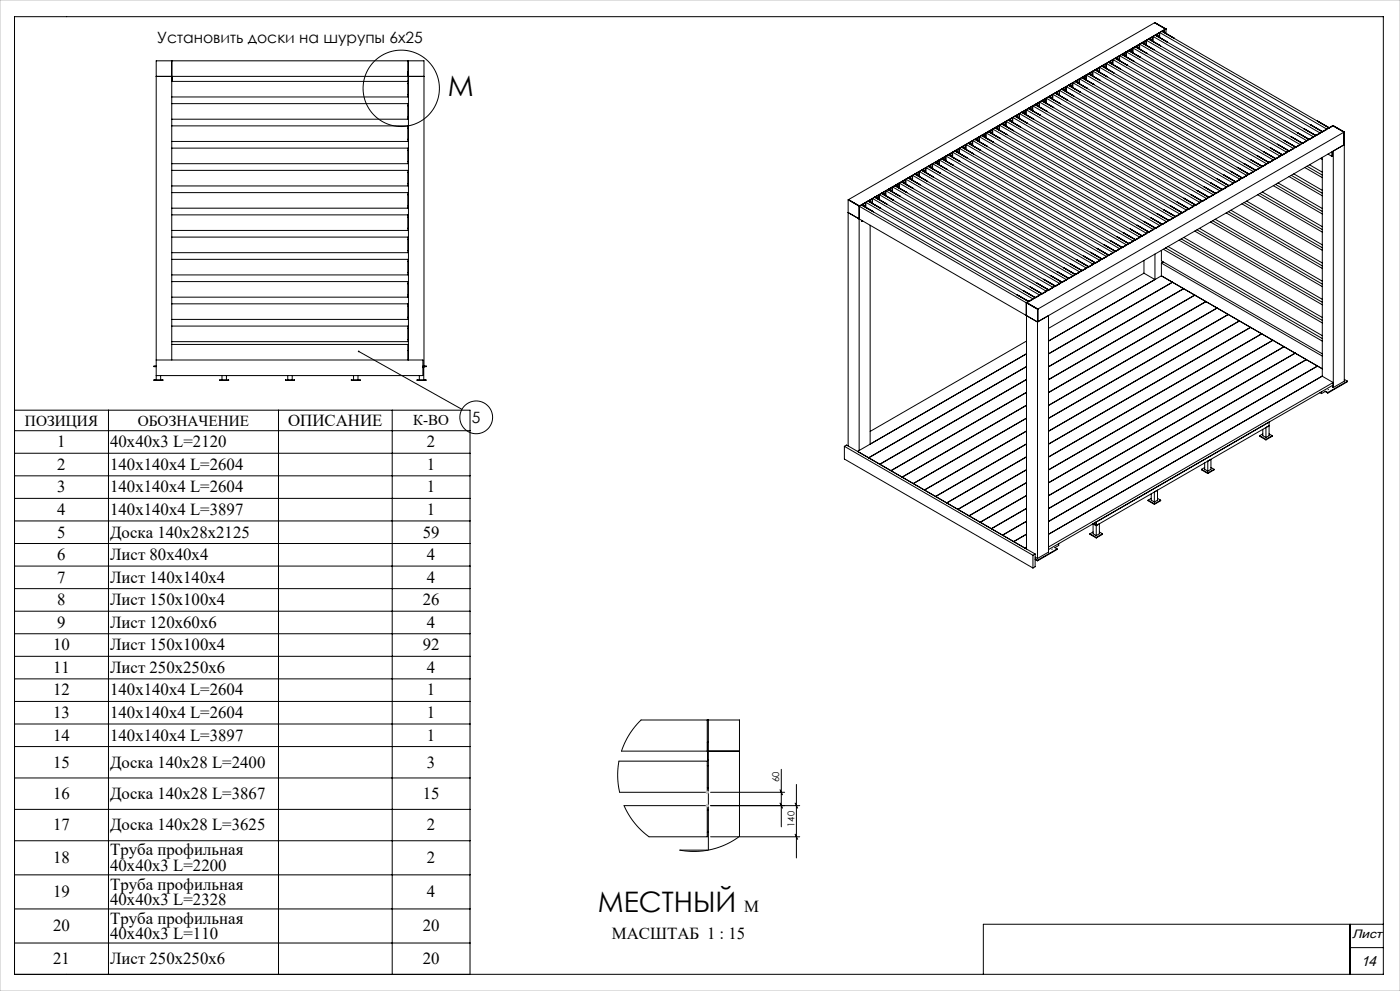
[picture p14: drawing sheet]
<svg xmlns="http://www.w3.org/2000/svg" width="420mm" height="297mm" viewBox="0 0 420 297" stroke-linecap="round" stroke-linejoin="round" font-family="sans-serif">
<defs><g id="words">
<g font-size="8.5">
<text x="134.4" y="28.8">M</text>
<text x="179.4" y="273.4">МЕСТНЫЙ</text>
</g>
<g font-size="5">
<text x="86.4" y="127.6">ОПИСАНИЕ</text>
<text x="17.2" y="134">1</text>
<text x="33" y="134">40х40х3 L=2120</text>
<text x="128.1" y="134">2</text>
<text x="17.2" y="140.8">2</text>
<text x="33" y="140.8">140х140х4 L=2604</text>
<text x="128.1" y="140.8">1</text>
<text x="17.2" y="147.6">3</text>
<text x="33" y="147.6">140х140х4 L=2604</text>
<text x="128.1" y="147.6">1</text>
<text x="17.2" y="154.3">4</text>
<text x="33" y="154.3">140х140х4 L=3897</text>
<text x="128.1" y="154.3">1</text>
<text x="17.2" y="161.1">5</text>
<text x="33" y="161.1">Доска 140х28х2125</text>
<text x="126.8" y="161.1">59</text>
<text x="17.2" y="167.9">6</text>
<text x="33" y="167.9">Лист 80х40х4</text>
<text x="128.1" y="167.9">4</text>
<text x="17.2" y="174.6">7</text>
<text x="33" y="174.6">Лист 140х140х4</text>
<text x="128.1" y="174.6">4</text>
<text x="17.2" y="181.4">8</text>
<text x="33" y="181.4">Лист 150х100х4</text>
<text x="126.8" y="181.4">26</text>
<text x="17.2" y="188.1">9</text>
<text x="33" y="188.1">Лист 120х60х6</text>
<text x="128.1" y="188.1">4</text>
<text x="15.9" y="194.9">10</text>
<text x="33" y="194.9">Лист 150х100х4</text>
<text x="126.8" y="194.9">92</text>
<text x="15.9" y="201.7">11</text>
<text x="33" y="201.7">Лист 250х250х6</text>
<text x="128.1" y="201.7">4</text>
<text x="15.9" y="208.4">12</text>
<text x="33" y="208.4">140х140х4 L=2604</text>
<text x="128.1" y="208.4">1</text>
<text x="15.9" y="215.2">13</text>
<text x="33" y="215.2">140х140х4 L=2604</text>
<text x="128.1" y="215.2">1</text>
<text x="15.9" y="221.9">14</text>
<text x="33" y="221.9">140х140х4 L=3897</text>
<text x="128.1" y="221.9">1</text>
<text x="15.9" y="230">15</text>
<text x="33" y="230">Доска 140х28 L=2400</text>
<text x="128.1" y="230">3</text>
<text x="15.9" y="239.4">16</text>
<text x="33" y="239.4">Доска 140х28 L=3867</text>
<text x="126.8" y="239.4">15</text>
<text x="15.9" y="248.9">17</text>
<text x="33" y="248.9">Доска 140х28 L=3625</text>
<text x="128.1" y="248.9">2</text>
<text x="33" y="256.4">Труба профильная</text>
<text x="15.9" y="258.7">18</text>
<text x="33" y="261">40х40х3 L=2200</text>
<text x="128.1" y="258.7">2</text>
<text x="15.9" y="268.9">19</text>
<text x="33" y="266.6">Труба профильная</text>
<text x="128.1" y="268.9">4</text>
<text x="33" y="271.2">40х40х3 L=2328</text>
<text x="223.3" y="273.3">M</text>
<text x="15.9" y="279.1">20</text>
<text x="33" y="276.8">Труба профильная</text>
<text x="33" y="281.4">40х40х3 L=110</text>
<text x="126.8" y="279.1">20</text>
<text x="183.5" y="281.5">МАСШТАБ 1 : 15</text>
<text x="15.9" y="288.9">21</text>
<text x="33" y="288.9">Лист 250х250х6</text>
<text x="126.8" y="288.9">20</text>
</g>
<g font-size="4.7">
<text x="47.1" y="12.9">Установить доски на шурупы 6х25</text>
<text x="141.6" y="126.7">5</text>
</g>
<g font-size="4.6">
<text x="7.5" y="127.7">ПОЗИЦИЯ</text>
<text x="41.4" y="127.7">ОБОЗНАЧЕНИЕ</text>
</g>
<text font-size="4.5" x="124" y="127.5">К-ВО</text>
<text font-size="4.4" x="408.3" y="289.6">14</text>
<text font-size="3.7" x="405.6" y="281.3">Лист</text>
<g font-size="2.8">
<text x="233.8" y="234.5" transform="rotate(-90 233.8 234.5)">60</text>
<text x="238.3" y="247.8" transform="rotate(-90 238.3 247.8)">140</text>
</g>
</g></defs>
<g fill="none" stroke="#000" stroke-width=".3">
<path d="M51.5 18.2v89.7M122.4 18.2h.1M122.4 18.2h-75.5v95.6M122.4 18.2l.1 6M122.5 18.2h4.7v91.5M122.5 18.2v89.7M330.5 19.8l50.1 28.9M330.6 19.8h.1M330.7 19.7v.1M330.7 19.7h.1M330.7 19.7l1.1-.6v1.3M330.7 19.8l3.4 2"/>
<path d="M331.3 19.9v.2zM331.3 19.9l-.1 .1M331.9 19l.6-.4 50.1 29.1M331.9 19v1.5M331.9 19l50.1 28.9M332.6 18.6v.1M332.7 18.5v.2M332.7 18.7l3.4 2M332.7 18.5v.1M332.7 18.5l1.1-.5v1.3M332.7 18.6v.1M332.7 18.7h.1"/>
<path d="M333.3 18.7v.2zM333.3 18.7l-.1 .1M333.9 17.8l.6-.3 50.1 28.9M333.9 17.8v1.5M333.9 17.8l50.1 29M334.6 17.5h.1M334.7 17.4v.1M334.7 17.4h.1M334.7 17.4l1.1-.6v1.3M334.7 17.5h.1M334.7 17.5l3.4 2M335.3 17.6v.1z"/>
<path d="M335.3 17.6l-.1 .1M335.9 16.7l.6-.4 50.1 28.9M335.9 16.7v1.5M335.9 16.7l50.1 28.9M336.6 16.3v.1M336.7 16.2l.1 .1M336.7 16.2l1.1-.5v1.2M336.8 16.3h.1M336.8 16.3l3.3 2M337.3 16.4v.2zM337.3 16.4l-.1 .1M337.9 15.5l.6-.3 50.1 28.9"/>
<path d="M337.9 15.5v1.5M337.9 15.5l50.1 28.9M338.1 19.5h.1M338.6 15.2h.1M338.7 15.1l.1 .1M338.7 15.1l3.4 2.1M338.7 15.1l1.1-.6v1.3M338.8 15.2h.1M339.3 15.3v.1zM339.3 15.2l-.1 .2M339.9 14.4l.6-.4 50.1 28.9M339.9 14.4v1.4"/>
<path d="M339.9 14.4l50.1 28.9M340.1 18.3h.1M340.1 18.3v.1M340.6 14h.1M340.7 13.9l.1 .1M340.7 13.9l1.1-.5v1.2M340.8 14h.1M340.8 14l3.4 2M341.3 14.1v.2zM341.3 14.1l-.1 .1M341.9 13.2l.6-.4 50.1 29M341.9 13.2v1.5"/>
<path d="M341.9 13.2l50.1 28.9M342.1 17.2h.1M342.6 12.8v.1M342.7 12.8l.1 .1M342.7 12.8h.1M342.7 12.8l1.1-.6v1.3M342.8 12.8v.1M342.8 12.9l3.4 1.9M343.3 12.9v.2zM343.3 12.9v.2M343.9 12.1l.7-.4 50 28.9M343.9 12.1v1.4"/>
<path d="M343.9 12.1l50.1 28.9M344.2 16h-.1M344.2 16v.1M344.6 11.7h.1M344.7 11.6l.1 .1M344.7 11.6h.1M344.7 11.6l1.1-.6v1.3M344.8 11.6v.1M344.8 11.7l3.4 2M345.3 11.8v.2zM345.3 11.8v.1M345.9 10.9l.7-.4 50 29.1"/>
<path d="M345.9 10.9v1.5M345.9 10.9l50.1 28.9M346.2 14.8l-.1 .1M346.2 14.8v.1M346.4 6.8l3.4 1.9-92 53-3.3-1.9M346.4 6.8l3.4 1.9M346.4 6.8l-91.9 53M346.6 10.5v.1M346.7 10.4v.2M346.7 10.4l.1 .1M346.7 10.4l1.1-.5v1.3M346.7 10.6l3.5 2"/>
<path d="M346.8 10.5v.1M346.8 10.6h-.1M347.3 10.6v.2zM347.3 10.6v.2M347.9 9.7l.7-.3 50 28.9M347.9 9.7v1.5M347.9 9.7l50.1 29M348.2 13.7h-.1M348.2 13.7v.1M348.6 9.4h.1M348.7 9.3v.2M348.7 9.3h.1"/>
<path d="M348.8 9.3v.1M348.8 9.4l3.4 2M348.8 9.4l-.1 .1M349.3 9.5v.1zM349.3 9.5v.1M349.8 8.7l-1.1 .6M349.8 8.7v1.3M352.2 11.4h-.1M352.2 11.4v.1M46.9 22.9h75.5M51.5 24.4h70.9v4.7h-70.9M51.5 31.1h70.9v4.6h-70.9"/>
<path d="M51.5 37.7h70.9v4.7h-70.9M51.6 22.9v1.3l.1-1.3M122.4 21.6h.1M122.4 35.1h.1M122.4 31.7h.1M122.4 38.4h.1M122.4 28.4h.1M122.4 25.1h.1M122.5 22.9h4.7M295.7 40l-1 .6M295.7 40l-1.1 .5M295.7 40v1.2"/>
<path d="M295.8 39.8l.7-.4 50.1 29M295.8 39.8l50.1 28.9M295.8 39.8v1.5M296.6 39.4v.1M296.6 39.4l.1 .1M296.6 39.4h.1M296.7 39.4v.1M297.2 39.5v.2zM297.3 39.5l-.1 .2M297.6 38.8h.1M297.7 38.8l-1.1 .6M297.7 38.8v1.3"/>
<path d="M298.5 38.3l50.1 28.9M298.6 38.3h.1M298.7 38.2v.1M298.7 38.3l3.4 2M299.2 38.4v.2zM299.3 38.4l-.1 .1M299.7 37.6h.1M299.7 37.6l-1 .6M299.7 37.6v1.3M299.8 39v-1.5l50.1 28.9M300.5 37.1l50.1 29.1M300.6 37.1v.1"/>
<path d="M300.7 37.1v.1M300.7 37.2l3.4 1.9M301.2 37.2v.2zM301.3 37.2l-.1 .2M301.7 36.4v.1M301.7 36.5l-1 .6M301.7 36.5v1.3M301.8 37.8v-1.4l50.1 28.9M302.5 36l50.1 28.9M302.6 36h.1M302.7 35.9v.1M302.7 36l3.4 2"/>
<path d="M303.2 36.1v.1zM303.3 36.1l-.1 .1M303.7 35.3h.1M303.7 35.3l-1 .6M303.7 35.3v1.3M303.8 36.7v-1.5l50.1 28.9M304.1 39.1l-.1 .1M304.1 39.1v.1M304.5 34.8l50.1 28.9M304.6 34.8v.1M304.6 34.9l3.5 2M304.7 34.8l-.1 .1"/>
<path d="M304.7 34.8v.1M304.7 34.9h-.1M305.2 34.9v.2zM305.3 34.9l-.1 .1M305.7 34.1v.1M305.7 34.2l-1 .6M305.7 34.2v1.3M305.8 35.5v-1.5l50.1 29M306.1 38h-.1M306.1 38v.1M306.5 33.7l50.1 28.9M306.6 33.7h.1"/>
<path d="M306.7 33.6v.1M306.7 33.7l3.4 2M307.2 33.8v.1zM307.3 33.7l-.1 .2M307.7 33h.1M307.7 33l-1 .6M307.7 33v1.3M307.8 34.4v-1.5l50.1 28.9M308.5 32.5l50.1 28.9M308.6 32.5h.1M308.7 32.5h.1M308.7 32.5l3.4 2"/>
<path d="M309.2 32.6v.2zM309.3 32.6l-.1 .1M309.7 31.8v.1M309.7 31.9l-1 .6M309.7 31.9v1.2M309.8 33.2v-1.5l50.1 28.9M310.1 35.7h-.1M310.1 35.7h.1M310.5 31.3l50.1 29M310.6 31.3v.1M310.7 31.4l3.4 1.9M310.7 31.3v.1"/>
<path d="M311.2 31.5v.1zM311.3 31.4l-.1 .2M311.7 30.7h.1M311.7 30.7l-1 .6M311.7 30.7v1.3M311.8 32v-1.4l50.1 28.9M312.1 34.5h-.1M312.1 34.5v.1M312.5 30.2l50.1 28.9M312.6 30.2h.1M312.7 30.1v.1M312.7 30.2l3.4 2"/>
<path d="M313.3 30.3l-.1 .2zM313.3 30.3l-.1 .1M313.7 29.5h.1M313.7 29.5l-1 .6M313.7 29.5v1.3M313.8 30.9v-1.5l50.1 28.9M314.1 33.3l-.1 .1M314.1 33.3v.1M314.5 29l50.1 28.9M314.6 29v.1M314.7 29v.1M314.7 29.1l3.4 1.9"/>
<path d="M315.3 29.1l-.1 .2zM315.3 29.1l-.1 .2M315.7 28.4h.1M315.7 28.4l-1 .6M315.7 28.4v1.3M315.8 29.7v-1.4l50.1 28.9M316.1 32.2h-.1M316.1 32.2v.1M316.5 27.9l50.1 28.9M316.6 27.9h.1M316.7 27.8v.1M316.7 27.9l3.4 2"/>
<path d="M317.3 28l-.1 .1zM317.3 28l-.1 .1M317.7 27.2h.1M317.8 27.2l-1.1 .6M317.8 27.2v1.3M317.8 28.6v-1.5l50.1 28.9M318.1 31l-.1 .1M318.1 31v.1M318.5 26.7l50.1 28.9M318.6 26.7v.1M318.6 26.8l3.5 2M318.7 26.7l-.1 .1"/>
<path d="M318.7 26.7v.1M318.7 26.8h-.1M319.3 26.8l-.1 .2zM319.3 26.8l-.1 .1M319.7 26l.1 .1M319.8 26.1l-1.1 .6M319.8 26.1v1.3M319.9 27.4v-1.5l50 29M320.1 29.9h-.1M320.1 29.9v.1M320.5 25.6l50.1 28.9M320.6 25.6h.1"/>
<path d="M320.7 25.5v.1M320.7 25.6l3.4 2M321.3 25.7v.1zM321.3 25.6l-.1 .2M321.7 24.9h.1M321.8 24.9l-1.1 .6M321.8 24.9v1.3M321.9 26.3v-1.5l50 28.9M322.5 24.4l50.1 28.9M322.6 24.4v.1M322.7 24.4h.1M322.7 24.4l3.4 2"/>
<path d="M323.3 24.5v.2zM323.3 24.5l-.1 .1M323.7 23.7l.1 .1M323.8 23.8l-1.1 .6M323.8 23.8v1.2M323.9 25.1v-1.5l50 28.9M324.1 27.6h-.1M324.1 27.6h.1M324.5 23.2l50.1 29M324.6 23.2v.1M324.7 23.3l3.4 1.9M324.7 23.2v.1"/>
<path d="M325.3 23.4v.1zM325.3 23.3l-.1 .2M325.7 22.6h.1M325.8 22.6l-1.1 .6M325.8 22.6v1.3M325.9 22.5l.6-.4 50.1 28.9M325.9 22.5v1.4M325.9 22.5l50 28.9M326.1 26.4h.1M326.1 26.4v.1M326.6 22.1h.1M326.7 22.1h.1"/>
<path d="M326.7 22.1l3.4 2M327.3 22.2v.2zM327.3 22.2l-.1 .1M327.7 21.4l.1 .1M327.8 21.5l-1.1 .6M327.8 21.5v1.2M327.9 22.8v-1.5l50.1 28.9M328.1 25.2v.1M328.5 20.9l50.1 28.9M328.6 20.9v.1M328.7 20.9v.1M328.7 21l3.4 1.9"/>
<path d="M329.3 21v.2zM329.3 21l-.1 .2M329.7 20.3l.1 1.3M329.9 21.6v-1.4l50.1 28.9M330.1 24.1h.1M330.1 24.1v.1M332.1 22.9v.1M334.1 21.8h.1M334.1 21.8v.1M389.2 39.8l3.5 1.9M391.2 38.6l3.5 1.9M393.2 37.5l3.5 1.9"/>
<path d="M395.3 36.3l3.4 1.9M396 39.8v.2M396.6 39.4h.3M396.7 39.4h.1M396.7 39.4l-.7 .4M396.8 39.4l1.1-.6-1 .6M396.8 39.4h.1M398 38.7v.1M398.6 38.3h.3M398.6 38.3l-.6 .4M398.6 38.3v.1M398.7 38.2h.1"/>
<path d="M398.7 38.2l-.1 .1M398.8 38.2l1.1-.6 3.3 2M398.8 38.2l.1 .1M398.9 38.3l1.1-.7 3.3 1.9M399.9 37.7l-92.1 53M403.2 39.6v3.8M403.2 39.6l-91.9 53M403.3 39.5v74.7l-3.3 1.9M403.3 39.5l-.1 .1M51.5 44.4h70.9v4.7h-70.9M51.5 51.1h70.9v4.6h-70.9M51.5 57.7h70.9v4.7h-70.9"/>
<path d="M122.4 55.1h.1M122.4 51.7h.1M122.4 41.7h.1M122.4 48.4h.1M122.4 45.1h.1M122.4 58.4h.1M254.4 59.9l53.4 30.8M254.4 59.9v73.8M254.5 59.8l-.1 .1M261.7 59.6l-1.2 .6M261.7 59.6l-1.1 .6M261.7 59.6v1.3"/>
<path d="M261.8 59.5l.6-.4 50.1 29.1M261.8 59.5l50 29M261.8 59.5v1.5M262.5 59.1h.1M262.6 59v.2M262.6 59v.1M262.6 59.2l3.4 2M262.6 59.1h.1M262.6 59.1v.1M263.2 59.2v.2zM263.2 59.2l-.1 .1M263.6 58.4l.1 .1"/>
<path d="M263.7 58.5l-1.1 .5M263.7 58.5v1.2M263.8 58.3l.6-.4 50.1 29M263.8 58.3l50 29.1M263.8 58.3v1.5M264.5 57.9v.1M264.6 57.9v.1M264.6 57.9h.1M264.6 58l3.4 1.9M265.2 58.1v.1zM265.2 58l-.1 .2M265.7 57.3l-1.1 .6"/>
<path d="M265.7 57.3v1.3M265.8 57.2l.6-.4 50.1 28.9M265.8 57.2l50 28.9M265.8 57.2v1.4M266.5 56.8h.1M266.6 56.7v.1M266.6 56.7h.1M266.6 56.8l3.4 2M267.2 56.9v.2zM267.2 56.9l-.1 .1M267.7 56.1l-1.1 .6M267.7 56.1v1.3"/>
<path d="M267.8 56l.6-.4 50.1 28.9M267.8 56l50 28.9M267.8 56v1.5M268 59.9l-.1 .1M268 59.9v.1M268.5 55.6v.1M268.6 55.6v.1M268.6 55.6h.1M268.6 55.7l3.4 2M268.6 55.7h.1M269.2 55.7v.2zM269.2 55.7l-.1 .2"/>
<path d="M269.7 55l-1.1 .6M269.7 55v1.3M269.8 54.9l.6-.4 50.1 28.9M269.8 54.9l50.1 28.9M269.8 54.9v1.4M270 58.8h.1M270 58.8v.1M270.5 54.5h.1M270.6 54.4v.2M270.6 54.4h.1M270.6 54.4v.1M270.6 54.5l3.4 2"/>
<path d="M270.6 54.5v.1M271.2 54.6v.2zM271.2 54.6l-.1 .1M271.7 53.8l-1.1 .6M271.7 53.8v1.3M271.8 53.7l.6-.4 50.1 28.9M271.8 53.7l50.1 28.9M271.8 53.7v1.5M272.5 53.3v.1M272.6 53.2v.2M272.6 53.2v.1M272.6 53.3v.1"/>
<path d="M272.6 53.4l3.4 1.9M273.2 53.4v.2zM273.2 53.4l-.1 .1M273.7 52.7l-1.1 .6M273.7 52.7l-1.1 .5M273.7 52.7v1.3M273.8 52.5l.6-.3 50.1 28.9M273.8 52.5l50.1 29M273.8 52.5v1.5M274 56.5h.1M274 56.5v.1M274.5 52.2h.1"/>
<path d="M274.6 52.1v.1M274.6 52.1h.1M274.6 52.2l3.4 2M275.2 52.3v.1zM275.2 52.2l-.1 .2M275.7 51.5l-1.1 .6M275.7 51.5v1.3M275.8 51.4l.6-.4 50.1 28.9M275.8 51.4l50.1 28.9M275.8 51.4v1.5M276 55.3v.1M276.5 51v.1"/>
<path d="M276.6 50.9v.2M276.6 50.9v.1M276.6 51.1l3.4 2M276.6 51h.1M276.6 51v.1M277.2 51.1v.2zM277.2 51.1l-.1 .1M277.7 50.4l-1.1 .5M277.7 50.4l-1.1 .6M277.7 50.4v1.2M277.8 50.2l.6-.4 50.1 29M277.8 50.2l50.1 28.9"/>
<path d="M277.8 50.2v1.5M278 54.2h.1M278.5 49.8v.1M278.6 49.8l.1 .1M278.6 49.8h.1M278.7 49.8v.1M278.7 49.9l3.3 1.9M279.2 50v.1zM279.2 49.9l-.1 .2M279.7 49.2l-1.1 .6M279.7 49.2l-1 .6M279.7 49.2v1.3"/>
<path d="M279.8 49.1l.6-.4 50.1 28.9M279.8 49.1l50.1 28.9M279.8 49.1v1.4M280.5 48.7h.1M280.6 48.6l.1 .1M280.7 48.7h.1M280.7 48.7l3.3 2M281.2 48.8v.2zM281.2 48.8l-.1 .1M281.7 48.1l-1.1 .5M281.7 48.1l-1 .6M281.7 48.1v1.2"/>
<path d="M281.8 47.9l.6-.4 50.1 29M281.8 47.9l50.1 28.9M281.8 47.9v1.5M282 51.8v.1M282.5 47.5v.1M282.6 47.5l.1 .1M282.6 47.5h.1M282.7 47.5v.1M283.2 47.6v.2zM283.2 47.6l-.1 .2M283.7 46.9l-1 .6M283.7 46.9l-1.1 .6"/>
<path d="M283.7 46.9v1.3M283.8 46.8l.6-.4 50.1 28.9M283.8 46.8l50.1 28.9M283.8 46.8v1.4M284 50.7h.1M284 50.7v.1M284.5 46.4h.1M284.6 46.3v.2M284.6 46.3h.1M284.7 46.3v.1M284.7 46.4l3.4 2M284.7 46.4l-.1 .1"/>
<path d="M285.2 46.5v.2zM285.2 46.5l-.1 .1M285.7 45.7l-1.1 .6M285.7 45.7l-1 .6M285.7 45.7v1.3M285.8 45.6l.7-.4 50 28.9M285.8 45.6l50.1 28.9M285.8 45.6v1.5M286 49.6h.1M286.5 45.2v.1M286.6 45.1l.1 .2M286.6 45.1l.1 .1"/>
<path d="M286.7 45.2v.1M286.7 45.3l3.4 1.9M287.2 45.3v.2zM287.2 45.3v.2M287.7 44.6l-1.1 .5M287.7 44.6l-1 .6M287.7 44.6v1.3M287.8 44.4l.7-.3 50 28.9M287.8 44.4l50.1 29M287.8 44.4v1.5M288.1 48.4h-.1M288.1 48.4v.1"/>
<path d="M288.5 44.1h.1M288.6 44l.1 .1M288.6 44h.1M288.7 44v.1M288.7 44.1l3.4 2M289.2 44.2v.1zM289.2 44.2v.1M289.7 43.4l-1 .6M289.7 43.4l-1.1 .6M289.7 43.4v1.3M289.8 43.3l.7-.4 50 28.9M289.8 43.3l50.1 28.9"/>
<path d="M289.8 43.3v1.5M290.1 47.2l-.1 .1M290.1 47.2v.1M290.5 42.9v.1M290.6 42.8v.2M290.6 43l3.5 2M290.6 42.8l.1 .1M290.7 42.9v.1M290.7 43h-.1M291.2 43v.2zM291.2 43v.1M291.7 42.3l-1 .6"/>
<path d="M291.7 42.3l-1.1 .5M291.7 42.3v1.2M291.8 42.1l.7-.3 50 28.9M291.8 42.1l50.1 28.9M291.8 42.1v1.5M292.1 46.1h-.1M292.1 46.1h.1M292.5 41.8h.1M292.6 41.7l.1 .1M292.6 41.7h.1M292.7 41.7v.1M292.7 41.8l3.4 2"/>
<path d="M293.2 41.9v.1zM293.2 41.8v.2M293.7 41.1l-1 .6M293.7 41.1l-1.1 .6M293.7 41.1v1.3M293.8 41l.7-.4 50.1 28.9M293.8 41l50.1 28.9M293.8 41v1.4M294.5 40.6h.1M294.6 40.5l.1 .1M294.7 40.6h.1M294.7 40.6l3.4 2"/>
<path d="M295.2 40.7v.2zM295.2 40.7v.1M296.1 43.8h-.1M296.1 43.8h.1M297.8 40.1v-1.4l50.1 28.9M298.1 42.6h-.1M298.1 42.6v.1M300 41.5h.1M302.1 40.3h-.1M302.1 40.3v.1M355.2 59.4l3.4 2M357.2 58.3l3.4 1.9"/>
<path d="M361.2 56l3.4 1.9M361.9 59.6l-1.1 .6M361.9 59.5v.1M362.6 59.1v.1M362.6 59h.2M362.6 59l-.7 .5M362.6 59l-3.4-1.9 3.4 2M362.8 59l-.2 .1M363.2 54.8l3.4 1.9M363.9 58.5l-1.1 .5M363.9 58.3v.2M364.6 57.9l-.7 .4"/>
<path d="M364.6 57.9v.2M364.6 57.9h.2M365.2 53.7l3.4 1.9M365.8 57.3l-1 .6M365.8 57.3h.1M365.9 57.2v.1M366.6 56.8v.1M366.6 56.7h.2M366.6 56.7l-.7 .5M366.8 56.7l-.2 .1M367.2 52.5l3.4 1.9M367.8 56.1l-1 .6"/>
<path d="M367.9 56v.1M368.6 55.6l-.7 .4M368.6 55.6v.2M368.6 55.6h.3M368.6 55.6h.2M368.8 55.6l1.1-.6-1 .6M368.8 55.6h.1M369.2 51.3l3.4 2M369.9 54.9v.1M370.6 54.5h.3M370.6 54.5l-.7 .4M370.6 54.5v.1"/>
<path d="M370.6 54.4h.2M370.6 54.4v.1M370.8 54.4l.1 .1M371.2 50.2l3.5 1.9M371.9 53.9l-1 .6M371.9 53.9l-1.1 .5M371.9 53.7v.1M372.6 53.3h.3M372.6 53.3l-.7 .4M372.6 53.3v.2M372.6 53.3h.2M372.6 53.3h.1"/>
<path d="M372.8 53.3l1.1-.6-1 .6M372.8 53.3h.1M373.9 52.5v.2M374.6 52.2l-.7 .3M374.6 52.2v.1M374.7 52.1h.2M374.7 52.1h.1M374.8 52.1l1.1-.6-1 .6M374.8 52.1h.1M375.2 47.9l3.5 1.9M375.9 51.4v.1M376.6 51h.3"/>
<path d="M376.6 51l-.7 .4M376.6 51v.1M376.7 51h.1M376.7 51l-3.5-2 3.4 2M376.7 51h-.1M376.8 51h.1M377.2 46.7l3.5 1.9M377.3 58.4l19.4 11.2M377.9 50.4l-1 .6M377.9 50.4l-1.1 .6M377.9 58l18.8 10.8M378 50.2v.2"/>
<path d="M378.6 49.8l-.6 .4M378.6 49.8v.2M378.7 49.8h.2M378.7 49.8h.1M378.7 57.6l18 10.3M378.8 49.8h.1M379.2 45.6l3.5 1.9M379.8 49.2l-1 .6M379.8 49.2h.1M379.9 49.2l-1 .6M380 49.1v.1M380.6 48.7h.3"/>
<path d="M380.6 48.7l-.6 .4M380.6 48.7v.1M380.7 48.6h.1M380.7 48.6l-.1 .1M380.8 48.6l1.1-.5-1 .6M380.8 48.6l.1 .1M381.2 44.4l3.5 1.9M382 47.9v.2M382 55.6l14.7 8.5M382.6 47.5h.3M382.7 55.3l14 8.1M382.7 47.5h.1"/>
<path d="M382.7 47.5l-.7 .4M382.8 47.5l1.1-.6-1 .6M382.8 47.5h.1M383.2 43.2l3.5 2M383.4 54.8l13.3 7.7M384 46.8v.1M384.6 46.4h.3M384.6 46.4l-.6 .4M384.6 46.4v.1M384.7 46.3h.1M384.7 46.3l-.1 .1M384.8 46.3l.1 .1"/>
<path d="M385.2 42.1l3.5 1.9M385.9 45.8l-1 .6M385.9 45.8l-1.1 .5M386 45.6v.1M386.6 45.2h.3M386.6 45.2l-.6 .4M386.6 45.2v.2M386.7 45.2h.1M386.7 45.2h-.1M386.7 52.9l10 5.8M386.8 45.2l1.1-.6-1 .6M386.8 45.2h.1"/>
<path d="M387.4 52.5l9.3 5.4M388 44.4v.2M388.1 52.1l8.6 5M388.6 44.1l-.6 .3M388.6 44.1v.1M388.7 44l.2 .1M388.7 44h.1M388.8 44l1.1-.5-1 .6M388.8 44l.1 .1M390 43.3v.1M390.6 42.9h.3M390.6 42.9l-.6 .4"/>
<path d="M390.6 42.9v.1M390.7 42.9h.1M390.7 42.9h-.1M390.7 42.9l-3.5-2 3.4 2M390.8 42.9h.1M391.4 50.2l5.3 3M391.9 42.3l-1 .6M391.9 42.3l-1.1 .6M392 42.1v.2M392.1 49.8l4.6 2.7M392.6 41.7h.3M392.6 41.8l-.6 .3"/>
<path d="M392.6 41.8v.1M392.7 41.7h.1M392.7 41.7h-.1M392.8 41.7l1.1-.6-1 .6M392.8 41.7h.1M392.8 49.4l3.9 2.2M394 41v.1M394.6 40.6h.3M394.6 40.6l-.6 .4M394.6 40.6v.1M394.7 40.5h.1M394.7 40.5l-.1 .1"/>
<path d="M394.8 40.5l1.1-.5-1 .6M394.8 40.5l.1 .1M396.1 47.5l.6 .3M396.7 47.2v65.6M398.4 46.2l1.2 .7M399.6 45.5v1.4M399.7 45.4l-.1 1.5M403.2 43.4l-3.2 1.9v70.8M403.2 43.4l-91.9 53M51.5 64.4h70.9v4.7h-70.9M51.5 71.1h70.9v4.6h-70.9M51.5 77.7h70.9v4.7h-70.9"/>
<path d="M122.4 68.4h.1M122.4 65.1h.1M122.4 78.4h.1M122.4 61.7h.1M122.4 75.1h.1M122.4 71.7h.1M254.4 63.7l53.4 30.8M258.5 61.4v.1M258.5 66l.1 .4M258.5 61.3l.1 .2M258.5 61.3l.1 .1M258.6 66.1v.3"/>
<path d="M258.6 61.4v.1M258.6 61.5l3.4 1.9M258.8 66.2l-.2 .2M259.2 61.5l-.1 .2zM259.2 61.5l-.1 .1M259.7 60.8l-1.2 .5M259.7 60.8l-1.1 .6M259.7 60.8v1.3M259.7 60.6l.7-.3 50.1 28.9M259.7 60.6l50.1 29.1M259.7 60.6v1.5M260.5 60.3h.1"/>
<path d="M260.5 60.2l.1 .1M260.5 60.2l3.5 2.1M260.6 60.2v.1M261 67.5v65.6M261.2 60.4l-.1 .1zM261.2 60.3l-.1 .2M262 63.4l-.1 .1M262 63.4v.1M264 62.3h-.1M264 62.3h.1M321.1 79.1l3.5 1.9M323.1 77.9l3.5 2"/>
<path d="M325.1 76.8l3.5 1.9M326.5 79.9l-.6 .4M326.5 79.9v.2M326.6 79.9h.2M327.1 75.6l3.5 2M327.7 79.3l-.9 .6M327.9 79.1v.2M328.5 78.7h.3M328.5 78.8l-.6 .3M328.5 78.8v.1M328.6 78.7h.2M328.6 78.7h-.1"/>
<path d="M329.1 74.5l3.5 1.9M329.8 78.1v.1M329.8 78.2l-1 .5M329.9 78v.1M330.5 77.6h.3M330.5 77.6l-.6 .4M330.5 77.6v.1M330.6 77.6h.2M330.6 77.6h-.1M331.8 77l-1 .6M331.9 76.8v.2M332.5 76.4h.3"/>
<path d="M332.5 76.5v.1M332.6 76.4h.2M332.6 76.4l-.7 .4M333.1 72.2l3.5 1.9M333.8 75.8l-1 .6M333.9 75.7v.1M334.5 75.3l-.6 .4M334.5 75.3v.1M334.6 75.2l.2 .1h-.3M334.6 75.2l-.1 .1M334.6 75.2l-3.5-1.9 3.4 2M335.1 71l3.5 1.9"/>
<path d="M335.8 74.6v.1M335.9 74.5v.2M336.5 74.1l-.6 .4M336.5 74.1v.2M336.6 74.1h.1M336.6 74.1h-.1M336.7 74.1h-.2M337.1 69.9l3.5 1.9M337.8 73.5l-1.1 .6M337.8 73.5h.1M337.9 73.4v.1M338.5 73l-.6 .4"/>
<path d="M338.5 73v.1M338.6 72.9h.1M338.6 72.9l-.1 .1M338.7 72.9l-.2 .1M339.1 68.7l3.5 1.9M339.8 72.4l-1.1 .5M339.9 72.2v.1M340.5 71.8l-.6 .4M340.5 71.8v.2M340.6 71.8h.1M341.1 67.5l3.5 2M341.8 71.2l-1.1 .6"/>
<path d="M341.9 71v.2M342.5 70.7l-.6 .3M342.5 70.7v.1M342.6 70.6h.1M342.6 70.6l-.1 .1M342.7 70.6l-.2 .1M343.1 66.4l3.5 1.9M343.2 78.1v3.8M343.9 69.9l-1.2 .7M344.6 69.5l-.7 .4M344.6 69.5v.1M344.6 69.5h.1"/>
<path d="M344.6 69.5h-.1M344.7 69.5h-.2M345.8 68.9l-1.1 .6M345.9 68.7v.2M346.5 76.2v7.6l-3.3-1.9M346.6 68.4l-.7 .3M346.6 68.4v.1M346.6 68.3h.1M347.1 64.1l3.5 1.9M347.9 67.7l-1.2 .6M347.9 67.6v.1M348.4 75v3.2l48.3 27.8"/>
<path d="M348.4 78.9v3.8M348.4 78.9l48.3 27.8M348.6 67.2v.1M348.6 67.1h.1M348.6 67.1l-.7 .5M348.6 67.1l-3.5-1.9 3.4 2M348.7 67.1l-.2 .1M349 74.7l47.7 27.5M349 78.5l-.6 .4M349.1 62.9l3.5 1.9M349.7 74.3l47 27.2M349.8 74.2v.2"/>
<path d="M349.9 66.6l-1.2 .5M349.9 66.4v.2M350.4 73.9l46.3 26.7M350.6 66h.2M350.6 66l-.7 .4M350.8 66h-.3M351.2 61.8l3.4 1.9M351.8 65.4l-1 .6M351.8 65.4h.1M351.9 65.3v.1M352.6 64.9v.1M352.6 64.8h.2"/>
<path d="M352.6 64.8l-.7 .5M352.8 64.8l-.3 .1M353.2 60.6l3.4 1.9M353.7 72l43 24.8M353.9 64.3l-1.1 .5M353.9 64.1v.1M354.4 71.6l42.3 24.4M354.6 63.7l-.7 .4M354.6 63.7v.2M354.6 63.7h.2M355.1 71.2l41.6 24M355.9 63.1l-1.1 .6"/>
<path d="M355.9 63v.1M356.6 62.6l-.7 .4M356.6 62.6v.1M356.6 62.5h.2M356.6 62.5l-.1 .1M356.8 62.5l-.3 .1M357.9 61.8l-1.1 .7M358.4 69.3l38.3 22M358.6 61.4l-.7 .4M358.6 61.4v.2M358.6 61.4h.2M358.6 61.4h.1"/>
<path d="M358.8 61.4h-.2M359.1 68.9l37.6 21.7M359.8 68.4l36.9 21.3M359.9 60.8l-1.1 .6M359.9 60.6v.2M360.6 60.3v.1M360.6 60.2h.2M360.6 60.2l-.7 .4M360.8 60.2h-.2M363.1 66.5l33.6 19.4M363.8 66.2l32.9 18.9M364.6 65.7l32.1 18.6"/>
<path d="M367.9 63.8l28.8 16.7M368.5 63.4l28.2 16.3M369.3 63l27.4 15.8M372.6 61.1l24.1 13.9M373.2 60.7l23.5 13.6M374 60.3l22.7 13.1M51.5 84.4h70.9v4.7h-70.9M51.5 91.1h70.9v4.6h-70.9M51.5 97.7h70.9v4.7h-70.9M122.4 81.7h.1M122.4 98.4h.1M122.4 95.1h.1"/>
<path d="M122.4 91.7h.1M122.4 88.4h.1M122.4 85.1h.1M305.1 88.4l3.4 1.9M307.1 87.2l3.4 1.9M307.8 90.7v3.8M307.9 90.8l3.4 1.8M307.9 94.6l3.3 1.9M307.9 90.8v73.7M307.9 90.8l3.3 1.9M307.9 94.5h-.1M308.5 90.3h.2"/>
<path d="M308.5 90.3l-50.1-28.9-.7 .4v73.2M308.5 90.3v.2M308.5 90.3h.1M309.1 86l3.4 2M309.7 89.7h.1M309.8 89.7l-1.1 .6M310.5 89.2h.3M310.5 89.2v.1M310.5 89.1l.3 .1M310.5 89.1v.1M311.1 84.9l3.4 1.9M311.2 96.5l3.3-1.9v70.9l-3.3 1.9"/>
<path d="M311.2 92.7v74.7M311.3 92.6l-.1 .1M311.3 96.4l-.1 .1M311.3 92.6v3.8M311.7 88.5l-.9 .7M312.5 88h.3M313.1 83.7l3.5 1.9M313.7 87.4l-.9 .6M314.5 86.8h.3M314.5 86.9v.1M314.5 86.8h.1M315.1 82.6l3.5 1.9"/>
<path d="M315.7 86.2h.1M315.8 86.2l-1 .6M315.8 86.1v.1M316.5 85.7h.3M316.5 85.7v.1M316.6 85.6l.2 .1M316.6 85.6l-.8 .5M317.2 81.4l3.4 1.9M317.7 85l-.9 .7M317.8 84.9v.2M318.5 84.5h.3M318.5 84.5v.2"/>
<path d="M318.6 84.5h.2M318.6 84.5l-.8 .4M319.1 80.3l3.5 1.9M319.7 83.9l-.9 .6M319.9 83.8v.1M320.5 83.4h.3M320.5 83.4l-.6 .4M320.5 83.4v.1M320.6 83.3l.2 .1M320.6 83.3l-.1 .1M321.7 82.7l-.9 .7M321.9 82.6v.2"/>
<path d="M322.5 82.2h.3M322.5 82.2l-.6 .4M322.5 82.2v.2M322.6 82.2h.2M322.6 82.2h-.1M323.7 81.6h.1M323.8 81.6l-1 .6M323.9 81.5v.1M324.5 81.1h.3M324.5 81.1l-.6 .4M324.5 81.1v.1M324.6 81l.2 .1"/>
<path d="M324.6 81l-.1 .1M325.7 80.4l-.9 .7M325.9 80.3v.1M343.2 81.9l-28.7 16.5M348.4 82.7l-33.9 19.5M348.4 82.7l48.3 27.8M351.7 84.6h.1M351.8 84.6l-37.3 21.5M355.1 86.5v.1M355.1 86.5l-40.6 23.4M361.8 90.4h.1M361.8 90.4l-47.3 27.3"/>
<path d="M365.1 92.3l-50.6 29.2M365.1 92.3v.1M365.2 92.3l-50.7 29.2M371.8 96.2h.1M371.8 96.2l-57.3 33.1M375.1 98.2l-60.6 34.9M375.2 98.1l-60.7 35M46.2 113.8h2.7v.2h-2.7zM46.9 109.7h-.7v.2h.7M46.9 107.9h80v4.7h-80M48.2 112.6v1.2M51.5 103.2h70.9v4.7"/>
<path d="M65.9 113.8h2.7v.2h-2.7zM66.6 112.6v1.2M67.9 112.6v1.2M85.7 113.8h2.6v.2h-2.6zM86.3 112.6v1.2M87.7 112.6v1.2M105.4 113.8h2.7v.2h-2.7zM106.1 112.6v1.2M107.4 112.6v1.2M107.6 105.3l31 17.4M122.4 101.7h.1M122.4 105.1h.1"/>
<path d="M125.1 113.8h2.7v.2h-2.7zM125.8 112.6v1.2M126.9 110.2h.2M126.9 109.7h1v.2h-1M127 109.9l-.1 .2M127.1 109.9v3.9M307.9 106l-50.6 29.3M307.9 102.2l-46.9 27.1M307.9 117.6l-40.6 23.5M307.9 113.8l-43.9 25.3M307.9 113.7l-44 25.4M314.5 113.8l43.9-25.4-43.9 25.4"/>
<path d="M378.5 100v.1M378.5 100.1l-64 36.9M381.8 102l-67.3 38.8M381.9 102l-67.4 38.9M388.5 105.8v.1M388.6 105.9l-74.1 42.7M391.9 107.8l-77.4 44.6M391.9 107.8h.1M391.9 107.8l-77.4 44.7M395.2 109.7h.1M395.3 109.7l-80.8 46.6M396 117.7l.5 .3"/>
<path d="M396.5 117.4v.6M397.5 117.3l.8 .5M397.6 117.3l-1.1 .7M397.6 117.2l.7 .4M398.3 117.6v.2M398.5 116.7l-.1 .1M399.8 115.5v.5l.2 .1M399.9 115.4l-85.4 49.3M403.3 113.7l.9 .5M404.2 114.2l-5.9 3.4M404.2 114.2l-5.9 3.6M4.4 122.9h136.6v169.1h-136.6v-287h410.6v287h-410.6"/>
<path d="M4.4 129.1h136.6M4.4 135.8h136.6M32.5 122.9v169.1M83.5 122.9v169.1M117.7 122.9v169.1M253.3 133.8l.7-.4 56.5 32.6M253.3 133.8l56.6 32.6M253.3 133.8v3.8l56.6 32.6M260.6 137.2l47.3-27.4-47.3 27.4M307.9 136.9l-23.9 13.8M307.9 129.2l-30.6 17.7M307.9 129.2l-30.5 17.7"/>
<path d="M307.9 125.3l-33.9 19.6M307.9 121.5l-37.2 21.5M307.9 121.4l-37.3 21.6M314.5 125.4l54-31.1-54 31.1M361.4 138.7v2l.9 .5M362.3 138.2v3M363.3 137.7v3l-1 .5M377.9 130.6l1.9 1.1M377.9 130.6l1.9 1.2M378.8 130l-.9 .6M378.8 128.7v1.9l1 .5M379.8 131.1l.9-.5v-4.1l-51.8 29.9v4.1"/>
<path d="M379.8 131.1v-3l.9-.5-51.8 29.9M379.8 131.7v.1M380.7 130l1 .6M381.7 130.6l-1.9 1.2M381.7 130.6l-1.9 1.1M4.4 142.6h136.6M4.4 149.4h136.6M4.4 156.1h136.6M280.7 148.8l27.2-15.7-27.2 15.7M287.3 152.6l20.6-11.8-20.5 11.9M307.9 148.5l-13.9 8M307.9 144.7l-17.2 9.9"/>
<path d="M307.9 156.2l-7.2 4.2M307.9 152.4l-10.5 6.1M307.9 144.6l-17.2 10M307.9 152.3l-10.5 6.1M314.5 144.7l70.7-40.8-70.7 40.8M327 160l1.9 1.1M327 160l1.9 1.2M327.9 157h.1M327.9 159.4l-.9 .6M327.9 157v3l1 .5M327.9 157l1 .5M328 156.9l.8-.4v.9z"/>
<path d="M328 156.9h.1M328.9 157.5l.9-.5v3l-.9 .5M329.8 159.4l1 .6M330.8 160l-1.9 1.1M330.8 160l-1.9 1.2M344.4 149.9l1.9 1.1M344.4 149.9l1.9 1.3M345.4 149.4l-1 .5M345.4 148v1.9l.9 .5M346.3 147.5v2.9M346.3 151v.2M347.3 149.4l.9 .5"/>
<path d="M347.3 146.9v3l-1 .5M348.2 149.9l-1.9 1.1M348.2 149.9l-1.9 1.3M360.5 140.7l1.8 1M360.5 140.7l1.8 1.2M361.4 140.1l-.9 .6M362.3 141.7v.2M363.3 140.1l.9 .6M364.2 140.7l-1.9 1M364.2 140.7l-1.9 1.2M4.4 162.9h136.6M4.4 169.7h136.6"/>
<path d="M4.4 176.4h136.6M307.9 160.1l-3.8 2.2M307.9 163.9l-.5 .3M309.9 166.4v3.8M310.5 166v3.8l-.6 .4M310.5 166l-.6 .4M310.5 167.5l.7 .4M310.5 167.7l.7 .4M310.5 167l.7 .4M311.2 167.9v.2M314.5 160.1l82.1-47.4 3.3 1.9-85.4 49.3M315.7 164.5l-.2 .1"/>
<path d="M316.4 164.1l.7 .4M317.1 164.5l-5.9 3.4M317.1 164.5l-5.9 3.6M317.6 162.9v.6l-1.1 .6M328.9 161.1v.1M4.4 183.2h136.6M4.4 189.9h136.6M4.4 196.7h136.6M4.4 203.5h136.6M4.4 210.2h136.6M4.4 217h136.6M212.2 215.8h-19.9l-1.9 2-1.6 2.3-1.3 2.4-1 2.6h25.7"/>
<path d="M212.2 215.8h.3M212.2 215.8v9.3M212.5 215.8h9.3v34.9l-4.4 2.5-4.9 1.6zM4.4 223.7h136.6M4.4 233.2h136.6M185.7 228.1h26.5v9.3h-26.3l-.6-4.6zM212.2 222.4h.3M212.2 236.1h.3M212.2 229.4h.3M212.2 222.4v5.4h.3M212.5 225.1h9.3M213.2 237.4h22.2"/>
<path d="M234 236.7l.8 1.5M234.4 230.6v17.2M238.9 235.1v22M4.4 242.6h136.6M4.4 252h136.6M187.2 241.4h25v9.4h-17.5l-2.3-2-2.1-2.2-1.7-2.5zM203.9 254.8h8.3l-4.1 .4zM212.2 249.4h.3M212.2 242.8h.3M213.2 241.4h26.7M213.2 250.8h26.7M234 240.7l.8 1.5"/>
<path d="M238.5 240.7l.8 1.5M238.5 250l.8 1.5M4.4 262.2h136.6M4.4 272.4h136.6M405 277v15M415 277h-120v15M4.4 282.6h136.6M405 284h10"/>
<circle cx="120.4" cy="26.5" r="11.4"/>
<circle cx="142.9" cy="125.1" r="4.9"/>
</g>
<path d="M0 0h420v297h-420zM211.7 237.4h1M211.8 237.1l.7 .7M212.2 236.9v1M212.5 237.1l-.7 .7M211.7 241.4h1M211.8 241.1l.7 .7M212.2 240.9v1M212.5 241.1l-.7 .7" fill="none" stroke="#c0c0c0" stroke-width=".3"/>
<path d="M107.4 105.1a.25 .25 0 0 1 .4 .1 .25 .25 0 0 1-.2 .4 .25 .25 0 0 1-.2-.4l.2 .1z" fill="#000"/>
<use href="#words"/>
</svg>
